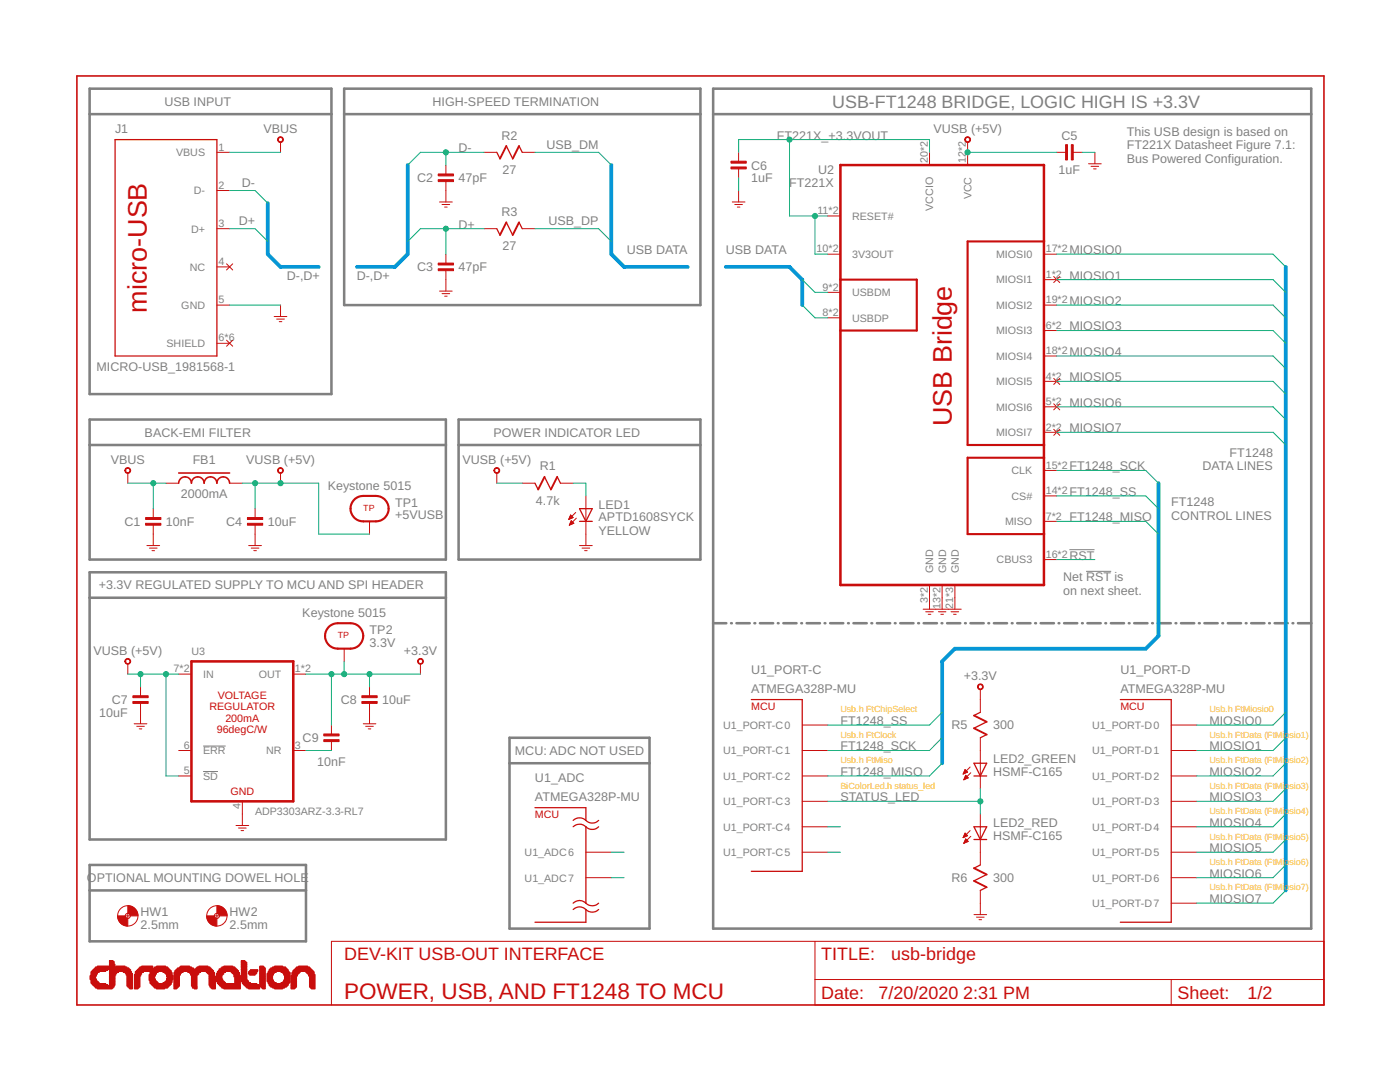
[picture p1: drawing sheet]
<svg xmlns="http://www.w3.org/2000/svg" width="279mm" height="216mm" viewBox="0 0 279 216" stroke-linecap="round" stroke-linejoin="round" font-family="sans-serif">
<defs><g id="words">
<g font-size="5.4" fill="#c90d0c">
<text x="29.3" y="62.4" transform="rotate(-90 29.3 62.4)">micro-USB</text>
<text x="189.9" y="85" transform="rotate(-90 189.9 85)">USB Bridge</text>
</g>
<text font-size="4.5" fill="#c90d0c" x="68.7" y="199.3">POWER, USB, AND FT1248 TO MCU</text>
<text font-size="3.6" fill="#808080" x="166.1" y="21.5">USB-FT1248 BRIDGE, LOGIC HIGH IS +3.3V</text>
<g font-size="3.6" fill="#c90d0c">
<text x="68.7" y="191.6">DEV-KIT USB-OUT INTERFACE</text>
<text x="163.9" y="191.6">TITLE:</text>
<text x="177.9" y="191.6">usb-bridge</text>
<text x="163.9" y="199.3">Date:</text>
<text x="175.3" y="199.3">7/20/2020</text>
<text x="192.2" y="199.3">2:31 PM</text>
<text x="235" y="199.3">Sheet:</text>
<text x="249" y="199.3">1/2</text>
</g>
<g font-size="2.5" fill="#808080">
<text x="32.8" y="21.1">USB INPUT</text>
<text x="86.3" y="21.1">HIGH-SPEED TERMINATION</text>
<text x="23" y="26.6">J1</text>
<text x="52.6" y="26.6">VBUS</text>
<text x="100.1" y="27.9">R2</text>
<text x="109.1" y="29.6">USB_DM</text>
<text x="155" y="27.9">FT</text>
<text x="158.1" y="27.9">221X_+3.3VOUT</text>
<text x="186.3" y="26.6">VUSB (+5V)</text>
<text x="211.8" y="27.9">C5</text>
<text x="224.9" y="27.1">This USB design is based on</text>
<text x="224.9" y="29.8">FT221X Datasheet Figure 7.1:</text>
<text x="91.5" y="30.4">D-</text>
<text x="100.3" y="34.7">27</text>
<text x="149.9" y="33.8">C6</text>
<text x="163.3" y="34.7">U2</text>
<text x="211.3" y="34.7">1uF</text>
<text x="224.9" y="32.4">Bus Powered Configuration.</text>
<text x="48.3" y="37.3">D-</text>
<text x="83.3" y="36.4">C2</text>
<text x="91.5" y="36.4">47pF</text>
<text x="149.9" y="36.4">1uF</text>
<text x="157.5" y="37.3">FT221X</text>
<text x="47.6" y="44.9">D+</text>
<text x="91.5" y="45.6">D+</text>
<text x="100.1" y="43.1">R3</text>
<text x="109.5" y="44.9">USB_DP</text>
<text x="100.3" y="49.9">27</text>
<text x="125.1" y="50.7">USB DATA</text>
<text x="144.9" y="50.7">USB DATA</text>
<text x="213.4" y="50.7">MIOSIO0</text>
<text x="57.2" y="55.8">D-,D+</text>
<text x="71.2" y="55.8">D-,D+</text>
<text x="83.3" y="54.1">C3</text>
<text x="91.5" y="54.1">47pF</text>
<text x="213.4" y="55.8">MIOSIO1</text>
<text x="213.4" y="60.9">MIOSIO2</text>
<text x="213.4" y="65.9">MIOSIO3</text>
<text x="213.4" y="71">MIOSIO4</text>
<text x="19.3" y="74.1">MICRO-USB_1981568-1</text>
<text x="213.4" y="76.1">MIOSIO5</text>
<text x="213.4" y="81.2">MIOSIO6</text>
<text x="28.9" y="87.2">BACK-EMI FILTER</text>
<text x="98.5" y="87.2">POWER INDICATOR LED</text>
<text x="213.4" y="86.3">MIOSIO7</text>
<text x="22.1" y="92.6">VBUS</text>
<text x="38.5" y="92.6">FB1</text>
<text x="49.1" y="92.6">VUSB (+5V)</text>
<text x="92.3" y="92.6">VUSB (+5V)</text>
<text x="107.7" y="93.9">R1</text>
<text x="213.4" y="93.9">FT1248_SCK</text>
<text x="240" y="93.9">DATA LINES</text>
<text x="245.4" y="91.2">FT1248</text>
<text x="36.1" y="99.5">2000mA</text>
<text x="65.4" y="97.7">Keystone 5015</text>
<text x="78.8" y="101.1">TP1</text>
<text x="106.9" y="100.7">4.7k</text>
<text x="119.5" y="101.5">LED1</text>
<text x="213.4" y="99">FT1248_SS</text>
<text x="233.7" y="101.1">FT1248</text>
<text x="24.8" y="104.9">C1</text>
<text x="33.1" y="104.9">10nF</text>
<text x="45.2" y="104.9">C4</text>
<text x="53.4" y="104.9">10uF</text>
<text x="78.8" y="103.7">+5VUSB</text>
<text x="119.5" y="106.8">YELLOW</text>
<text x="119.5" y="104">APTD1608SYCK</text>
<text x="213.4" y="104">FT1248_MISO</text>
<text x="233.7" y="103.7">CONTROL LINES</text>
<text x="213.4" y="111.7">RST</text>
<text x="19.7" y="117.6">+3.3V REGULATED SUPPLY TO MCU AND SPI HEADER</text>
<text x="212.2" y="116">Net RST is</text>
<text x="212.2" y="118.6">on next sheet.</text>
<text x="60.3" y="123.1">Keystone 5015</text>
<text x="18.7" y="130.7">VUSB (+5V)</text>
<text x="73.8" y="129">3.3V</text>
<text x="73.8" y="126.5">TP2</text>
<text x="80.6" y="130.7">+3.3V</text>
<text x="149.9" y="134.5">U1_PORT-C</text>
<text x="192.4" y="135.8">+3.3V</text>
<text x="223.6" y="134.5">U1_PORT-D</text>
<text x="19.8" y="143">10uF</text>
<text x="22.3" y="140.5">C7</text>
<text x="68" y="140.5">C8</text>
<text x="76.3" y="140.5">10uF</text>
<text x="149.9" y="138.3">ATMEGA328P-MU</text>
<text x="223.6" y="138.3">ATMEGA328P-MU</text>
<text x="60.4" y="148.1">C9</text>
<text x="167.7" y="149.7">FT1248_SCK</text>
<text x="167.7" y="144.7">FT1248_SS</text>
<text x="189.9" y="145.6">R5</text>
<text x="198.2" y="145.6">300</text>
<text x="241.4" y="144.7">MIOSIO0</text>
<text x="241.4" y="149.7">MIOSIO1</text>
<text x="63.3" y="152.8">10nF</text>
<text x="102.8" y="150.6">MCU: ADC NOT USED</text>
<text x="167.7" y="154.8">FT1248_MISO</text>
<text x="198.2" y="154.8">HSMF-C165</text>
<text x="198.2" y="152.3">LED2_GREEN</text>
<text x="241.4" y="154.8">MIOSIO2</text>
<text x="106.8" y="159.9">ATMEGA328P-MU</text>
<text x="106.8" y="156.1">U1_ADC</text>
<text x="167.7" y="159.9">STATUS_LED</text>
<text x="241.4" y="159.9">MIOSIO3</text>
<text x="198.2" y="167.5">HSMF-C165</text>
<text x="198.2" y="165">LED2_RED</text>
<text x="241.4" y="165">MIOSIO4</text>
<text x="241.4" y="170.1">MIOSIO5</text>
<text x="17.4" y="176">OPTIONAL MOUNTING DOWEL HOLE</text>
<text x="189.9" y="176">R6</text>
<text x="198.2" y="176">300</text>
<text x="241.4" y="175.1">MIOSIO6</text>
<text x="28" y="185.3">2.5mm</text>
<text x="28" y="182.8">HW1</text>
<text x="45.8" y="185.3">2.5mm</text>
<text x="45.8" y="182.8">HW2</text>
<text x="241.4" y="180.2">MIOSIO7</text>
</g>
<g font-size="2.1" fill="#808080">
<text x="35.1" y="31.2">VBUS</text>
<text x="43.6" y="30">1</text>
<text x="185.1" y="32.6" transform="rotate(-90 185.1 32.6)">20*2</text>
<text x="192.8" y="32.6" transform="rotate(-90 192.8 32.6)">12*2</text>
<text x="38.7" y="38.8">D-</text>
<text x="43.6" y="37.7">2</text>
<text x="193.9" y="39.8" transform="rotate(-90 193.9 39.8)">VCC</text>
<text x="38.2" y="46.4">D+</text>
<text x="43.6" y="45.3">3</text>
<text x="163.1" y="42.7">11*2</text>
<text x="170.1" y="43.9">RESET#</text>
<text x="186.3" y="42" transform="rotate(-90 186.3 42)">VCCIO</text>
<text x="43.6" y="52.9">4</text>
<text x="163" y="50.4">10*2</text>
<text x="170.1" y="51.5">3V3OUT</text>
<text x="198.8" y="51.5">MIOSI0</text>
<text x="208.7" y="50.4">17*2</text>
<text x="37.9" y="54">NC</text>
<text x="164.2" y="58">9*2</text>
<text x="170.1" y="59.1">USBDM</text>
<text x="198.8" y="56.6">MIOSI1</text>
<text x="208.7" y="55.4">1*2</text>
<text x="36.2" y="61.6">GND</text>
<text x="43.6" y="60.5">5</text>
<text x="164.2" y="63.1">8*2</text>
<text x="170.1" y="64.2">USBDP</text>
<text x="198.8" y="61.6">MIOSI2</text>
<text x="208.7" y="60.5">19*2</text>
<text x="208.7" y="65.6">6*2</text>
<text x="33.2" y="69.2">SHIELD</text>
<text x="43.6" y="68.1">6*6</text>
<text x="198.8" y="71.8">MIOSI4</text>
<text x="198.8" y="66.7">MIOSI3</text>
<text x="208.7" y="70.7">18*2</text>
<text x="198.8" y="76.9">MIOSI5</text>
<text x="208.7" y="75.7">4*2</text>
<text x="198.8" y="81.9">MIOSI6</text>
<text x="208.7" y="80.8">5*2</text>
<text x="198.8" y="87">MIOSI7</text>
<text x="208.7" y="85.9">2*2</text>
<text x="201.9" y="94.6">CLK</text>
<text x="208.7" y="93.5">15*2</text>
<text x="201.9" y="99.7">CS#</text>
<text x="208.7" y="98.6">14*2</text>
<text x="200.6" y="104.8">MISO</text>
<text x="208.7" y="103.7">7*2</text>
<text x="198.9" y="112.4">CBUS3</text>
<text x="208.7" y="111.3">16*2</text>
<text x="186.3" y="114.4" transform="rotate(-90 186.3 114.4)">GND</text>
<text x="188.8" y="114.4" transform="rotate(-90 188.8 114.4)">GND</text>
<text x="191.3" y="114.4" transform="rotate(-90 191.3 114.4)">GND</text>
<text x="185.1" y="120.3" transform="rotate(-90 185.1 120.3)">3*2</text>
<text x="187.7" y="121.5" transform="rotate(-90 187.7 121.5)">13*2</text>
<text x="190.2" y="121.5" transform="rotate(-90 190.2 121.5)">21*3</text>
<text x="38.2" y="130.7">U3</text>
<text x="34.6" y="134.2">7*2</text>
<text x="40.5" y="135.3">IN</text>
<text x="51.7" y="135.3">OUT</text>
<text x="58.9" y="134.2">1*2</text>
<text x="36.7" y="149.4">6</text>
<text x="58.9" y="149.4">3</text>
<text x="144.3" y="145.4">U1_PORT-C0</text>
<text x="218" y="145.4">U1_PORT-D0</text>
<text x="36.7" y="154.5">5</text>
<text x="40.5" y="150.5">ERR</text>
<text x="40.5" y="155.6">SD</text>
<text x="53.1" y="150.5">NR</text>
<text x="144.3" y="150.5">U1_PORT-C1</text>
<text x="144.3" y="155.6">U1_PORT-C2</text>
<text x="218" y="150.5">U1_PORT-D1</text>
<text x="218" y="155.6">U1_PORT-D2</text>
<text x="48" y="161.4" transform="rotate(-90 48 161.4)">4</text>
<text x="144.3" y="160.7">U1_PORT-C3</text>
<text x="218" y="160.7">U1_PORT-D3</text>
<text x="50.9" y="162.7">ADP3303ARZ-3.3-RL7</text>
<text x="144.3" y="165.7">U1_PORT-C4</text>
<text x="218" y="165.7">U1_PORT-D4</text>
<text x="104.7" y="170.8">U1_ADC6</text>
<text x="144.3" y="170.8">U1_PORT-C5</text>
<text x="218" y="170.8">U1_PORT-D5</text>
<text x="104.7" y="175.9">U1_ADC7</text>
<text x="218" y="175.9">U1_PORT-D6</text>
<text x="218" y="181">U1_PORT-D7</text>
</g>
<g font-size="2.1" fill="#c90d0c">
<text x="41.8" y="141.7">REGULATOR</text>
<text x="43.4" y="139.5">VOLTAGE</text>
<text x="149.9" y="141.6">MCU</text>
<text x="223.6" y="141.6">MCU</text>
<text x="43.3" y="146.3">96degC/W</text>
<text x="45" y="144">200mA</text>
<text x="46" y="158.6">GND</text>
<text x="106.8" y="163.2">MCU</text>
</g>
<g font-size="1.8" fill="#c90d0c">
<text x="72.5" y="102">TP</text>
<text x="67.4" y="127.4">TP</text>
</g>
<g font-size="1.8" fill="#ffba08">
<text x="167.7" y="142.1">Usb.h FtChipSelect</text>
<text x="241.4" y="142.1">Usb.h FtMiosio0</text>
<text x="167.7" y="147.2">Usb.h FtClock</text>
<text x="241.4" y="147.2">Usb.h FtData (FtMiosio1)</text>
<text x="167.7" y="152.3">Usb.h FtMiso</text>
<text x="241.4" y="152.3">Usb.h FtData (FtMiosio2)</text>
<text x="167.7" y="157.4">BiColorLed.h status_led</text>
<text x="241.4" y="157.4">Usb.h FtData (FtMiosio3)</text>
<text x="241.4" y="162.4">Usb.h FtData (FtMiosio4)</text>
<text x="241.4" y="167.5">Usb.h FtData (FtMiosio5)</text>
<text x="241.4" y="172.6">Usb.h FtData (FtMiosio6)</text>
<text x="241.4" y="177.7">Usb.h FtData (FtMiosio7)</text>
</g>
</g></defs>
<g fill="none" stroke="#808080" stroke-width=".51">
<path d="M17.9 17.7h48.2v60.9h-48.2zM68.7 17.7h71.1v43.2h-71.1zM142.3 17.7h119.4v167.6h-119.4zM17.9 22.8h48.2M68.7 22.8h71.1M142.3 22.8h119.4M17.9 83.7h71.1v28h-71.1zM17.9 88.8h71.1M91.5 83.7h48.3v28h-48.3zM91.5 88.8h48.3M17.9 114.2h71.1v53.3h-71.1zM17.9 119.3h71.1"/>
<path d="M142.3 124.4h2.6M145.9 124.4h.1M147 124.4h2.6M150.6 124.4h.1M151.7 124.4h2.6M155.2 124.4h.2M156.3 124.4h2.7M159.9 124.4h.2M161 124.4h2.6M164.6 124.4h.1M165.7 124.4h2.6M169.2 124.4h.2"/>
<path d="M170.3 124.4h2.7M173.9 124.4h.2M175 124.4h2.7M178.6 124.4h.1M179.7 124.4h2.6M183.2 124.4h.2M184.3 124.4h2.7M187.9 124.4h.2M189 124.4h2.6M192.6 124.4h.1M193.7 124.4h2.6M197.3 124.4h.1"/>
<path d="M198.4 124.4h2.6M201.9 124.4h.2M203 124.4h2.7M206.6 124.4h.2M207.7 124.4h2.6M211.3 124.4h.1M212.4 124.4h2.6M215.9 124.4h.2M217 124.4h2.7M220.6 124.4h.1M221.7 124.4h2.6M225.3 124.4h.1"/>
<path d="M226.4 124.4h2.6M229.9 124.4h.2M231 124.4h2.7M234.6 124.4h.2M235.7 124.4h2.6M239.3 124.4h.1M240.4 124.4h2.6M243.9 124.4h.2M245 124.4h2.7M248.6 124.4h.2M249.7 124.4h2.6M253.3 124.4h.1"/>
<path d="M254.4 124.4h2.6M258 124.4h.1M259 124.4h2.7M101.7 147.2h27.9v38.1h-27.9zM101.7 152.3h27.9M17.9 172.6h43.2v15.2h-43.2zM17.9 177.7h43.2"/>
</g>
<path d="M213.4 109.7h5M216.7 114h5.1M40.5 148.9h4.5M40.5 153.9h3" fill="none" stroke="#808080" stroke-width=".2"/>
<g fill="none" stroke="#c90d0c" stroke-width=".2">
<path d="M43.3 30.4h2.5M43.3 38h2.5M56 28.4v2M89 32.9v1.8M89 36.2v4.1M96.6 30.4h2.5M104.2 30.4h2.6M147.4 30.4v1.8M147.4 33.7v1.8M147.4 38v2.3M185.5 30.4v2.5M193.1 28.4v4.5"/>
<path d="M210.9 30.4h1.8M214.2 30.4h1.8M217.2 32.7h2.6M217.7 33.2h1.6M218.2 33.7h.6M218.5 30.4v2.3M43.3 45.6h2.5M43.3 53.3h2.5M45.2 52.6l1.2 1.3M46.4 52.6l-1.2 1.3M87.7 40.3h2.6M87.7 58.1h2.6"/>
<path d="M88.2 40.8h1.5M88.2 58.6h1.5M88.7 41.3h.5M88.7 59.1h.5M89 50.7v1.8M89 54v4.1M96.6 45.6h2.5M104.2 45.6h2.6M146.1 40.3h2.6M146.6 40.8h1.6M147.2 41.3h.5M165.2 43.1h2.5"/>
<path d="M165.2 50.7h2.5M165.2 58.3h2.5M208.3 55.8h2.6M208.3 50.7h2.6M210.3 55.2l1.2 1.2M211.5 55.2l-1.2 1.2M43.3 60.9h2.5M43.3 68.5h2.5M45.2 67.9l1.2 1.2M46.4 67.9l-1.2 1.2M54.7 63.2h2.6M55.2 63.7h1.5"/>
<path d="M55.7 64.2h.5M56 60.9v2.3M165.2 63.4h2.5M208.3 60.9h2.6M208.3 76.1h2.6M208.3 71h2.6M208.3 66h2.6M210.3 75.5l1.2 1.2M211.5 75.5l-1.2 1.2M25.5 94.4v2M33.1 96.4h2.6M45.8 96.4h2.6"/>
<path d="M56 94.4v2M99.1 94.4v2M104.2 96.4h2.6M111.8 96.4h2.6M116.9 99v9.9M208.3 86.3h2.6M208.3 81.2h2.6M208.3 93.9h2.6M208.3 99h2.6M210.3 85.7l1.2 1.2M210.3 80.6l1.2 1.2M211.5 85.7l-1.2 1.2"/>
<path d="M211.5 80.6l-1.2 1.2M29.3 108.9h2.6M29.8 109.4h1.5M30.3 109.9h.5M30.6 101.5v1.8M30.6 104.8v4.1M49.6 108.9h2.6M50.1 109.4h1.6M50.7 109.9h.5M50.9 101.5v1.8M50.9 104.8v4.1M73.7 104v2.6"/>
<path d="M113.5 103.6h.2M113.6 103.4h.4M113.6 103.3h.7M113.6 104.8h.1M113.7 103.2h.6M113.7 104.6h.3M113.7 103.1h.5M113.7 104.5h.6M113.8 103h.3M113.8 104.4h.7M113.9 102.8h.1M113.9 104.3h.5"/>
<path d="M113.9 102.8l.5 .5-.9 .4zM113.9 104.2h.4M113.9 104h.2M114 103.9l-.4 .9M114 103.9l.5 .5-.9 .4M114 103.9h.1M114.9 102.3l-1.4 1.4M115 103.4l-1.4 1.4M115.7 108.9h2.5M116.2 109.4h1.5M116.7 109.9h.5M185.5 116.7v4.9"/>
<path d="M188 116.7v4.9M190.6 116.7v4.9M208.3 111.7h2.6M208.3 104h2.6M25.5 132.5v2M28 137.1v1.7M35.7 134.5h2.5M58.5 134.5h2.6M68.7 129.4v2.6M73.7 137.1v1.7M83.9 132.5v2M184.2 121.6h7.6"/>
<path d="M184.7 122.1h1.6M185.3 122.6h.5M187.3 122.1h1.5M187.8 122.6h.5M189.8 122.1h1.5M190.3 122.6h.5M195.6 137.6v4.5M26.8 144.4h2.5M27.3 144.9h1.5M27.8 145.4h.5M28 140.4v4M35.7 149.8h2.5"/>
<path d="M35.7 154.8h2.5M48.4 159.9v4.8M58.5 149.8h2.6M66.1 144.7v1.8M66.1 148v1.8M72.5 144.4h2.5M73 144.9h1.5M73.5 145.4h.5M73.7 140.4v4M160.1 149.8h5.1M160.1 154.8h5.1M160.1 144.7h5.1"/>
<path d="M160.1 159.9h5.1M192.3 154.3h.2M192.3 154.2h.4M192.4 154.1h.6M192.4 155.6h.1M192.4 154h.6M192.4 155.4h.3M192.5 153.9h.4M192.5 155.3h.5M192.5 153.7h.3M192.5 155.2h.7M192.6 153.6h.1"/>
<path d="M192.6 155.1h.5M192.6 153.6l.5 .5-.9 .4zM192.6 154.9h.4M192.7 154.8h.1M192.7 154.7l-.4 .9M192.7 154.7l.5 .5-.9 .4M192.7 154.7h.1M193.6 153.1l-1.4 1.4M193.7 154.2l-1.4 1.4M195.6 147.2v10.2M233.7 149.8h5.1M233.7 154.8h5.1"/>
<path d="M233.7 144.7h5.1M233.7 159.9h5.1M47.1 164.7h2.5M47.6 165.2h1.5M48.1 165.7h.5M116.9 170.1h5.1M116.9 175.1h5.1M160.1 165h5.1M160.1 170.1h5.1M192.2 167.1h.1M192.3 167h.3M192.3 166.9h.5"/>
<path d="M192.4 166.8h.7M192.4 168.2h.1M192.4 168.1h.4M192.4 166.6h.6M192.5 166.5h.4M192.5 168h.6M192.5 166.4h.2M192.5 167.9h.7M192.6 166.3h.1M192.6 167.7h.5M192.6 167.6h.3M192.7 167.5h.1"/>
<path d="M192.7 167.4l.5 .5-.9 .4zM193.1 166.8l-.5-.6-.4 .9M193.1 166.8l-.9 .3M193.6 165.7l-1.4 1.4M193.7 166.9l-1.4 1.4M195.6 162.4v10.2M195.6 177.7v4.8M233.7 165h5.1M233.7 170.1h5.1M233.7 175.1h5.1M25 182.8h1M25.5 182.2v1.1"/>
<path d="M42.8 182.8h1M43.3 182.2v1.1M162.6 187.8v12.7h101.6v-12.7h-198.1v12.7M162.6 195.5h101.6M194.4 182.5h2.5M194.9 183h1.5M195.4 183.5h.5M233.7 180.2h5.1M233.7 195.5v5"/>
<circle cx="25.5" cy="182.8" r="2.03"/>
<circle cx="25.5" cy="182.8" r=".51"/>
<circle cx="43.3" cy="182.8" r="2.03"/>
<circle cx="43.3" cy="182.8" r=".51"/>
</g>
<g fill="#c90d0c" stroke="#c90d0c" stroke-width=".2">
<path d="M29.1 104.4h3v.4h-3z"/>
<path d="M29.1 103.3h3v.4h-3z"/>
<path d="M87.5 35.9h3v.3h-3z"/>
<path d="M87.5 34.7h3v.4h-3z"/>
<path d="M87.5 53.6h3v.4h-3z"/>
<path d="M87.5 52.5h3v.4h-3z"/>
<path d="M49.4 104.4h3v.4h-3z"/>
<path d="M49.4 103.3h3v.4h-3z"/>
<path d="M213.8 28.9h.4v3h-.4z"/>
<path d="M212.7 28.9h.3v3h-.3z"/>
<path d="M145.9 33.3h3v.4h-3z"/>
<path d="M145.9 32.2h3v.4h-3z"/>
<path d="M26.5 140h3.1v.4h-3.1z"/>
<path d="M26.5 138.8h3.1v.4h-3.1z"/>
<path d="M72.2 140h3.1v.4h-3.1z"/>
<path d="M72.2 138.8h3.1v.4h-3.1z"/>
<path d="M64.6 147.6h3.1v.4h-3.1z"/>
<path d="M64.6 146.5h3.1v.3h-3.1z"/>
<path d="M19.4 197.2h3v.1h-3z"/>
<path d="M25.9 197.2h.5v.1h-.5z"/>
<path d="M26.8 197.2h.7v.1h-.7z"/>
<path d="M31.2 197.2h1.7v.1h-1.7z"/>
<path d="M34.7 197.2h.6v.1h-.6z"/>
<path d="M38.8 197.2h.5v.1h-.5z"/>
<path d="M42.3 197.2h.7v.1h-.7z"/>
<path d="M44.7 197.2h3.3v.1h-3.3z"/>
<path d="M49.6 197.2h2.2v.1h-2.2z"/>
<path d="M52.4 197.2h.5v.1h-.5z"/>
<path d="M54.8 197.2h1.6v.1h-1.6z"/>
<path d="M58.1 197.2h.7v.1h-.7z"/>
<path d="M62.1 197.2h.8v.1h-.8z"/>
<path d="M19.1 197h3.5v.2h-3.5z"/>
<path d="M25.7 197h.7v.2h-.7z"/>
<path d="M26.8 197h.9v.2h-.9z"/>
<path d="M30.9 197h2.5v.2h-2.5z"/>
<path d="M34.7 197h.8v.2h-.8z"/>
<path d="M38.4 197h.9v.2h-.9z"/>
<path d="M42.1 197h.9v.2h-.9z"/>
<path d="M44.3 197h3.7v.2h-3.7z"/>
<path d="M49.3 197h2.5v.2h-2.5z"/>
<path d="M52.2 197h.7v.2h-.7z"/>
<path d="M54.4 197h2.4v.2h-2.4z"/>
<path d="M58.1 197h.9v.2h-.9z"/>
<path d="M61.9 197h1v.2h-1z"/>
<path d="M18.9 196.8h2.8v.2h-2.8z"/>
<path d="M21.8 196.8h1v.2h-1z"/>
<path d="M25.5 196.8h.9v.2h-.9z"/>
<path d="M26.8 196.8h1.1v.2h-1.1z"/>
<path d="M30.7 196.8h2.9v.2h-2.9z"/>
<path d="M34.7 196.8h.9v.2h-.9z"/>
<path d="M38.4 196.8h.9v.2h-.9z"/>
<path d="M41.9 196.8h1.1v.2h-1.1z"/>
<path d="M44.1 196.8h3.9v.2h-3.9z"/>
<path d="M49.1 196.8h2.7v.2h-2.7z"/>
<path d="M52 196.8h.9v.2h-.9z"/>
<path d="M54 196.8h3.2v.2h-3.2z"/>
<path d="M58.1 196.8h1.1v.2h-1.1z"/>
<path d="M61.8 196.8h1.1v.2h-1.1z"/>
<path d="M18.7 196.6h3v.2h-3z"/>
<path d="M21.8 196.6h1v.2h-1z"/>
<path d="M25.3 196.6h1.1v.2h-1.1z"/>
<path d="M26.8 196.6h1.1v.2h-1.1z"/>
<path d="M30.5 196.6h3.3v.2h-3.3z"/>
<path d="M34.7 196.6h1.1v.2h-1.1z"/>
<path d="M38.2 196.6h1.1v.2h-1.1z"/>
<path d="M41.9 196.6h1.1v.2h-1.1z"/>
<path d="M43.9 196.6h4.1v.2h-4.1z"/>
<path d="M48.9 196.6h4v.2h-4z"/>
<path d="M53.8 196.6h3.6v.2h-3.6z"/>
<path d="M58.1 196.6h1.1v.2h-1.1z"/>
<path d="M61.8 196.6h1.1v.2h-1.1z"/>
<path d="M18.5 196.4h3v.2h-3z"/>
<path d="M21.8 196.4h1.1v.2h-1.1z"/>
<path d="M25.3 196.4h1.1v.2h-1.1z"/>
<path d="M26.8 196.4h1.1v.2h-1.1z"/>
<path d="M30.3 196.4h3.7v.2h-3.7z"/>
<path d="M34.7 196.4h1.1v.2h-1.1z"/>
<path d="M38.2 196.4h1.1v.2h-1.1z"/>
<path d="M41.7 196.4h1.3v.2h-1.3z"/>
<path d="M43.7 196.4h4.3v.2h-4.3z"/>
<path d="M48.7 196.4h2.9v.2h-2.9z"/>
<path d="M51.8 196.4h1.1v.2h-1.1z"/>
<path d="M53.7 196.4h3.8v.2h-3.8z"/>
<path d="M58.1 196.4h1.1v.2h-1.1z"/>
<path d="M61.8 196.4h1.1v.2h-1.1z"/>
<path d="M18.4 196.3h2.7v.1h-2.7z"/>
<path d="M21.8 196.3h1.1v.1h-1.1z"/>
<path d="M25.3 196.3h1.1v.1h-1.1z"/>
<path d="M26.8 196.3h1.1v.1h-1.1z"/>
<path d="M30.1 196.3h4.1v.1h-4.1z"/>
<path d="M34.7 196.3h1.1v.1h-1.1z"/>
<path d="M38.2 196.3h1.1v.1h-1.1z"/>
<path d="M41.7 196.3h1.3v.1h-1.3z"/>
<path d="M43.6 196.3h4.4v.1h-4.4z"/>
<path d="M48.5 196.3h2.8v.1h-2.8z"/>
<path d="M51.8 196.3h1.1v.1h-1.1z"/>
<path d="M53.7 196.3h3.8v.1h-3.8z"/>
<path d="M58.1 196.3h1.1v.1h-1.1z"/>
<path d="M61.8 196.3h1.1v.1h-1.1z"/>
<path d="M18.2 196.1h1.6v.1h-1.6z"/>
<path d="M21.8 196.1h1.1v.1h-1.1z"/>
<path d="M25.3 196.1h1.1v.1h-1.1z"/>
<path d="M26.8 196.1h1.1v.1h-1.1z"/>
<path d="M29.9 196.1h1.7v.1h-1.7z"/>
<path d="M32.5 196.1h1.7v.1h-1.7z"/>
<path d="M34.7 196.1h1.1v.1h-1.1z"/>
<path d="M38.2 196.1h1.1v.1h-1.1z"/>
<path d="M41.7 196.1h1.3v.1h-1.3z"/>
<path d="M43.4 196.1h1.6v.1h-1.6z"/>
<path d="M46.9 196.1h1.1v.1h-1.1z"/>
<path d="M48.3 196.1h1.7v.1h-1.7z"/>
<path d="M51.8 196.1h1.1v.1h-1.1z"/>
<path d="M53.5 196.1h1.6v.1h-1.6z"/>
<path d="M56.1 196.1h1.6v.1h-1.6z"/>
<path d="M58.1 196.1h1.1v.1h-1.1z"/>
<path d="M61.8 196.1h1.1v.1h-1.1z"/>
<path d="M18.2 195.9h1.4v.1h-1.4z"/>
<path d="M21.8 195.9h1.1v.1h-1.1z"/>
<path d="M25.3 195.9h1.1v.1h-1.1z"/>
<path d="M26.8 195.9h1.1v.1h-1.1z"/>
<path d="M29.9 195.9h1.5v.1h-1.5z"/>
<path d="M32.9 195.9h1.5v.1h-1.5z"/>
<path d="M34.7 195.9h1.1v.1h-1.1z"/>
<path d="M38.2 195.9h1.1v.1h-1.1z"/>
<path d="M41.7 195.9h1.3v.1h-1.3z"/>
<path d="M43.3 195.9h1.5v.1h-1.5z"/>
<path d="M46.9 195.9h1.1v.1h-1.1z"/>
<path d="M48.3 195.9h1.3v.1h-1.3z"/>
<path d="M51.8 195.9h1.1v.1h-1.1z"/>
<path d="M53.5 195.9h1.3v.1h-1.3z"/>
<path d="M56.4 195.9h1.5v.1h-1.5z"/>
<path d="M58.1 195.9h1.1v.1h-1.1z"/>
<path d="M61.8 195.9h1.1v.1h-1.1z"/>
<path d="M18.2 195.7h1.2v.2h-1.2z"/>
<path d="M21.8 195.7h1.1v.2h-1.1z"/>
<path d="M25.3 195.7h1.1v.2h-1.1z"/>
<path d="M26.8 195.7h1.1v.2h-1.1z"/>
<path d="M30 195.7h1.2v.2h-1.2z"/>
<path d="M33.1 195.7h1.2v.2h-1.2z"/>
<path d="M34.7 195.7h1.1v.2h-1.1z"/>
<path d="M38.2 195.7h1.1v.2h-1.1z"/>
<path d="M41.7 195.7h1.3v.2h-1.3z"/>
<path d="M43.2 195.7h1.5v.2h-1.5z"/>
<path d="M46.9 195.7h1.1v.2h-1.1z"/>
<path d="M48.1 195.7h1.5v.2h-1.5z"/>
<path d="M51.8 195.7h1.1v.2h-1.1z"/>
<path d="M53.3 195.7h1.3v.2h-1.3z"/>
<path d="M56.6 195.7h1.3v.2h-1.3z"/>
<path d="M58.1 195.7h1.1v.2h-1.1z"/>
<path d="M61.8 195.7h1.1v.2h-1.1z"/>
<path d="M18.2 195.5h1.1v.2h-1.1z"/>
<path d="M21.8 195.5h1.1v.2h-1.1z"/>
<path d="M25.3 195.5h1.1v.2h-1.1z"/>
<path d="M26.8 195.5h1.1v.2h-1.1z"/>
<path d="M29.8 195.5h1.2v.2h-1.2z"/>
<path d="M33.3 195.5h1.1v.2h-1.1z"/>
<path d="M34.7 195.5h1.1v.2h-1.1z"/>
<path d="M38.2 195.5h1.1v.2h-1.1z"/>
<path d="M41.7 195.5h1.3v.2h-1.3z"/>
<path d="M43.2 195.5h1.2v.2h-1.2z"/>
<path d="M46.9 195.5h1.1v.2h-1.1z"/>
<path d="M48.2 195.5h1.2v.2h-1.2z"/>
<path d="M51.8 195.5h1.1v.2h-1.1z"/>
<path d="M53.3 195.5h1.3v.2h-1.3z"/>
<path d="M56.6 195.5h1.3v.2h-1.3z"/>
<path d="M58.1 195.5h1.1v.2h-1.1z"/>
<path d="M61.8 195.5h1.1v.2h-1.1z"/>
<path d="M18 195.3h1.3v.2h-1.3z"/>
<path d="M21.8 195.3h1.1v.2h-1.1z"/>
<path d="M25.3 195.3h1.1v.2h-1.1z"/>
<path d="M26.8 195.3h1.1v.2h-1.1z"/>
<path d="M29.8 195.3h1.2v.2h-1.2z"/>
<path d="M33.3 195.3h1.2v.2h-1.2z"/>
<path d="M34.7 195.3h1.1v.2h-1.1z"/>
<path d="M38.2 195.3h1.1v.2h-1.1z"/>
<path d="M41.7 195.3h1.3v.2h-1.3z"/>
<path d="M43.2 195.3h1.2v.2h-1.2z"/>
<path d="M46.9 195.3h1.1v.2h-1.1z"/>
<path d="M48.2 195.3h1.1v.2h-1.1z"/>
<path d="M51.8 195.3h1.1v.2h-1.1z"/>
<path d="M53.3 195.3h1.1v.2h-1.1z"/>
<path d="M56.8 195.3h1.1v.2h-1.1z"/>
<path d="M58.1 195.3h1.1v.2h-1.1z"/>
<path d="M61.8 195.3h1.1v.2h-1.1z"/>
<path d="M18 195.2h1.1v.1h-1.1z"/>
<path d="M21.8 195.2h1.1v.1h-1.1z"/>
<path d="M25.3 195.2h1.1v.1h-1.1z"/>
<path d="M26.8 195.2h1.1v.1h-1.1z"/>
<path d="M29.8 195.2h1.1v.1h-1.1z"/>
<path d="M33.3 195.2h1.2v.1h-1.2z"/>
<path d="M34.7 195.2h1.1v.1h-1.1z"/>
<path d="M38.2 195.2h1.1v.1h-1.1z"/>
<path d="M41.7 195.2h1.3v.1h-1.3z"/>
<path d="M43.2 195.2h1.1v.1h-1.1z"/>
<path d="M46.9 195.2h1.1v.1h-1.1z"/>
<path d="M48.2 195.2h1.1v.1h-1.1z"/>
<path d="M51.8 195.2h1.1v.1h-1.1z"/>
<path d="M53.3 195.2h1.1v.1h-1.1z"/>
<path d="M56.8 195.2h1.1v.1h-1.1z"/>
<path d="M58.1 195.2h1.1v.1h-1.1z"/>
<path d="M61.8 195.2h1.1v.1h-1.1z"/>
<path d="M18 195h1.1v.1h-1.1z"/>
<path d="M21.8 195h1.1v.1h-1.1z"/>
<path d="M25.3 195h1.1v.1h-1.1z"/>
<path d="M26.8 195h1.1v.1h-1.1z"/>
<path d="M29.8 195h1.1v.1h-1.1z"/>
<path d="M33.4 195h1.1v.1h-1.1z"/>
<path d="M34.7 195h1.1v.1h-1.1z"/>
<path d="M38.2 195h1.1v.1h-1.1z"/>
<path d="M41.7 195h1.3v.1h-1.3z"/>
<path d="M43.2 195h1.1v.1h-1.1z"/>
<path d="M46.9 195h1.1v.1h-1.1z"/>
<path d="M48.2 195h1.1v.1h-1.1z"/>
<path d="M51.8 195h1.1v.1h-1.1z"/>
<path d="M53.3 195h1.1v.1h-1.1z"/>
<path d="M56.8 195h1.1v.1h-1.1z"/>
<path d="M58.1 195h1.1v.1h-1.1z"/>
<path d="M61.8 195h1.1v.1h-1.1z"/>
<path d="M18 194.8h1.1v.1h-1.1z"/>
<path d="M21.8 194.8h1.1v.1h-1.1z"/>
<path d="M25.3 194.8h1.1v.1h-1.1z"/>
<path d="M26.8 194.8h1.1v.1h-1.1z"/>
<path d="M29.8 194.8h1.1v.1h-1.1z"/>
<path d="M33.3 194.8h1.2v.1h-1.2z"/>
<path d="M34.7 194.8h1.1v.1h-1.1z"/>
<path d="M38.2 194.8h1.1v.1h-1.1z"/>
<path d="M41.7 194.8h1.3v.1h-1.3z"/>
<path d="M43.2 194.8h1.1v.1h-1.1z"/>
<path d="M46.7 194.8h1.3v.1h-1.3z"/>
<path d="M48.2 194.8h1.1v.1h-1.1z"/>
<path d="M51.8 194.8h1.1v.1h-1.1z"/>
<path d="M53.3 194.8h1.1v.1h-1.1z"/>
<path d="M56.8 194.8h1.1v.1h-1.1z"/>
<path d="M58.1 194.8h1.1v.1h-1.1z"/>
<path d="M61.8 194.8h1.1v.1h-1.1z"/>
<path d="M18 194.6h1.3v.2h-1.3z"/>
<path d="M21.8 194.6h1.1v.2h-1.1z"/>
<path d="M25.3 194.6h1.1v.2h-1.1z"/>
<path d="M26.8 194.6h1.3v.2h-1.3z"/>
<path d="M29.8 194.6h1.2v.2h-1.2z"/>
<path d="M33.3 194.6h1.2v.2h-1.2z"/>
<path d="M34.7 194.6h1.1v.2h-1.1z"/>
<path d="M38.2 194.6h1.1v.2h-1.1z"/>
<path d="M41.7 194.6h1.1v.2h-1.1z"/>
<path d="M43.2 194.6h1.1v.2h-1.1z"/>
<path d="M46.7 194.6h1.3v.2h-1.3z"/>
<path d="M48.2 194.6h1.1v.2h-1.1z"/>
<path d="M51.8 194.6h1.1v.2h-1.1z"/>
<path d="M53.3 194.6h1.1v.2h-1.1z"/>
<path d="M56.8 194.6h1.1v.2h-1.1z"/>
<path d="M58.1 194.6h1.3v.2h-1.3z"/>
<path d="M61.6 194.6h1.3v.2h-1.3z"/>
<path d="M18.2 194.4h1.1v.2h-1.1z"/>
<path d="M21.8 194.4h1.3v.2h-1.3z"/>
<path d="M25.2 194.4h1.2v.2h-1.2z"/>
<path d="M26.8 194.4h1.3v.2h-1.3z"/>
<path d="M29.8 194.4h1.2v.2h-1.2z"/>
<path d="M33.3 194.4h1.1v.2h-1.1z"/>
<path d="M34.7 194.4h1.3v.2h-1.3z"/>
<path d="M38 194.4h1.5v.2h-1.5z"/>
<path d="M41.7 194.4h1.1v.2h-1.1z"/>
<path d="M43.2 194.4h1.2v.2h-1.2z"/>
<path d="M46.7 194.4h1.1v.2h-1.1z"/>
<path d="M48.2 194.4h1.1v.2h-1.1z"/>
<path d="M49.8 194.4h1.1v.2h-1.1z"/>
<path d="M51.8 194.4h1.1v.2h-1.1z"/>
<path d="M53.3 194.4h1.3v.2h-1.3z"/>
<path d="M56.6 194.4h1.3v.2h-1.3z"/>
<path d="M58.3 194.4h1.1v.2h-1.1z"/>
<path d="M61.6 194.4h1.3v.2h-1.3z"/>
<path d="M18.2 194.2h1.2v.2h-1.2z"/>
<path d="M21.8 194.2h1.3v.2h-1.3z"/>
<path d="M25.2 194.2h1.2v.2h-1.2z"/>
<path d="M27 194.2h1.3v.2h-1.3z"/>
<path d="M30 194.2h1.2v.2h-1.2z"/>
<path d="M33.1 194.2h1.2v.2h-1.2z"/>
<path d="M34.7 194.2h1.3v.2h-1.3z"/>
<path d="M38 194.2h1.7v.2h-1.7z"/>
<path d="M41.5 194.2h1.3v.2h-1.3z"/>
<path d="M43.2 194.2h1.5v.2h-1.5z"/>
<path d="M46.5 194.2h1.3v.2h-1.3z"/>
<path d="M48.2 194.2h1.1v.2h-1.1z"/>
<path d="M49.6 194.2h1.5v.2h-1.5z"/>
<path d="M51.8 194.2h1.1v.2h-1.1z"/>
<path d="M53.3 194.2h1.3v.2h-1.3z"/>
<path d="M56.6 194.2h1.3v.2h-1.3z"/>
<path d="M58.3 194.2h1.2v.2h-1.2z"/>
<path d="M61.4 194.2h1.3v.2h-1.3z"/>
<path d="M18.2 194.1h1.2v.1h-1.2z"/>
<path d="M21.8 194.1h1.5v.1h-1.5z"/>
<path d="M25 194.1h1.2v.1h-1.2z"/>
<path d="M27 194.1h1.3v.1h-1.3z"/>
<path d="M30 194.1h1.2v.1h-1.2z"/>
<path d="M32.9 194.1h1.5v.1h-1.5z"/>
<path d="M34.7 194.1h1.5v.1h-1.5z"/>
<path d="M37.8 194.1h1.9v.1h-1.9z"/>
<path d="M41.3 194.1h1.5v.1h-1.5z"/>
<path d="M43.4 194.1h1.2v.1h-1.2z"/>
<path d="M46.3 194.1h1.5v.1h-1.5z"/>
<path d="M48.2 194.1h1.1v.1h-1.1z"/>
<path d="M49.6 194.1h1.7v.1h-1.7z"/>
<path d="M51.8 194.1h1.1v.1h-1.1z"/>
<path d="M53.5 194.1h1.3v.1h-1.3z"/>
<path d="M56.4 194.1h1.5v.1h-1.5z"/>
<path d="M58.3 194.1h1.4v.1h-1.4z"/>
<path d="M61.2 194.1h1.5v.1h-1.5z"/>
<path d="M18.2 193.9h1.6v.1h-1.6z"/>
<path d="M21.8 193.9h1.9v.1h-1.9z"/>
<path d="M24.6 193.9h1.6v.1h-1.6z"/>
<path d="M27 193.9h1.6v.1h-1.6z"/>
<path d="M29.9 193.9h1.7v.1h-1.7z"/>
<path d="M32.5 193.9h1.7v.1h-1.7z"/>
<path d="M34.9 193.9h1.7v.1h-1.7z"/>
<path d="M37.5 193.9h2.5v.1h-2.5z"/>
<path d="M41.1 193.9h1.5v.1h-1.5z"/>
<path d="M43.4 193.9h1.6v.1h-1.6z"/>
<path d="M46.1 193.9h1.5v.1h-1.5z"/>
<path d="M48.2 193.9h1.1v.1h-1.1z"/>
<path d="M49.6 193.9h1.7v.1h-1.7z"/>
<path d="M51.8 193.9h1.1v.1h-1.1z"/>
<path d="M53.5 193.9h1.6v.1h-1.6z"/>
<path d="M56.1 193.9h1.6v.1h-1.6z"/>
<path d="M58.4 193.9h1.5v.1h-1.5z"/>
<path d="M61 193.9h1.7v.1h-1.7z"/>
<path d="M18.4 193.7h2.7v.1h-2.7z"/>
<path d="M21.8 193.7h4.3v.1h-4.3z"/>
<path d="M27.2 193.7h2.7v.1h-2.7z"/>
<path d="M30.1 193.7h4.1v.1h-4.1z"/>
<path d="M34.9 193.7h7.7v.1h-7.7z"/>
<path d="M43.5 193.7h4.1v.1h-4.1z"/>
<path d="M48.2 193.7h1.1v.1h-1.1z"/>
<path d="M49.8 193.7h1.7v.1h-1.7z"/>
<path d="M51.8 193.7h1.1v.1h-1.1z"/>
<path d="M53.7 193.7h3.8v.1h-3.8z"/>
<path d="M58.4 193.7h4.1v.1h-4.1z"/>
<path d="M18.5 193.5h3v.2h-3z"/>
<path d="M21.8 193.5h4.3v.2h-4.3z"/>
<path d="M27.4 193.5h6.6v.2h-6.6z"/>
<path d="M35.1 193.5h7.3v.2h-7.3z"/>
<path d="M43.7 193.5h3.7v.2h-3.7z"/>
<path d="M48.2 193.5h1.1v.2h-1.1z"/>
<path d="M50 193.5h1.5v.2h-1.5z"/>
<path d="M51.8 193.5h1.1v.2h-1.1z"/>
<path d="M53.7 193.5h3.8v.2h-3.8z"/>
<path d="M58.6 193.5h3.7v.2h-3.7z"/>
<path d="M18.7 193.3h3v.2h-3z"/>
<path d="M21.8 193.3h4.1v.2h-4.1z"/>
<path d="M27.5 193.3h6.3v.2h-6.3z"/>
<path d="M35.3 193.3h3.5v.2h-3.5z"/>
<path d="M38.9 193.3h3.3v.2h-3.3z"/>
<path d="M43.7 193.3h3.5v.2h-3.5z"/>
<path d="M48.2 193.3h1.1v.2h-1.1z"/>
<path d="M51.8 193.3h1.1v.2h-1.1z"/>
<path d="M53.8 193.3h3.6v.2h-3.6z"/>
<path d="M58.8 193.3h3.3v.2h-3.3z"/>
<path d="M18.9 193.1h2.8v.2h-2.8z"/>
<path d="M21.8 193.1h3.9v.2h-3.9z"/>
<path d="M27.7 193.1h2.8v.2h-2.8z"/>
<path d="M30.7 193.1h2.9v.2h-2.9z"/>
<path d="M35.5 193.1h3.1v.2h-3.1z"/>
<path d="M39.1 193.1h3v.2h-3z"/>
<path d="M44.1 193.1h3v.2h-3z"/>
<path d="M48.2 193.1h1.1v.2h-1.1z"/>
<path d="M51.8 193.1h1.1v.2h-1.1z"/>
<path d="M54 193.1h3.2v.2h-3.2z"/>
<path d="M59 193.1h3v.2h-3z"/>
<path d="M19.1 192.9h2.6v.2h-2.6z"/>
<path d="M21.8 192.9h3.5v.2h-3.5z"/>
<path d="M27.9 192.9h2.6v.2h-2.6z"/>
<path d="M30.9 192.9h2.5v.2h-2.5z"/>
<path d="M35.8 192.9h2.4v.2h-2.4z"/>
<path d="M39.3 192.9h2.6v.2h-2.6z"/>
<path d="M44.3 192.9h2.6v.2h-2.6z"/>
<path d="M48.2 192.9h1.1v.2h-1.1z"/>
<path d="M51.8 192.9h.9v.2h-.9z"/>
<path d="M54.4 192.9h2.6v.2h-2.6z"/>
<path d="M59.2 192.9h2.6v.2h-2.6z"/>
<path d="M19.4 192.8h3.5v.1h-3.5z"/>
<path d="M23.1 192.8h1.9v.1h-1.9z"/>
<path d="M28.3 192.8h2.2v.1h-2.2z"/>
<path d="M31.2 192.8h1.9v.1h-1.9z"/>
<path d="M36 192.8h1.8v.1h-1.8z"/>
<path d="M39.7 192.8h1.8v.1h-1.8z"/>
<path d="M44.7 192.8h1.8v.1h-1.8z"/>
<path d="M48.2 192.8h1.1v.1h-1.1z"/>
<path d="M51.8 192.8h.8v.1h-.8z"/>
<path d="M54.8 192.8h1.6v.1h-1.6z"/>
<path d="M59.6 192.8h1.8v.1h-1.8z"/>
<path d="M21.8 192.6h1.1v.1h-1.1z"/>
<path d="M48.2 192.6h1.1v.1h-1.1z"/>
<path d="M21.8 192.4h1.1v.2h-1.1z"/>
<path d="M48.2 192.4h1.1v.2h-1.1z"/>
<path d="M21.8 192.2h1v.2h-1z"/>
<path d="M48.2 192.2h1.1v.2h-1.1z"/>
<path d="M21.8 192h1v.2h-1z"/>
<path d="M48.2 192h1.1v.2h-1.1z"/>
<path d="M21.8 191.8h1v.2h-1z"/>
<path d="M48.1 191.8h1v.2h-1z"/>
<path d="M21.8 191.7h.8v.1h-.8z"/>
<path d="M48.2 191.7h.7v.1h-.7z"/>
</g>
<path d="M101 29.1l-1.2 2.6M103.6 29.1l-1.3 2.6M101 44.4l-1.2 2.5M103.6 44.4l-1.3 2.5M108.7 95.1l-1.3 2.6M111.2 95.1l-1.3 2.6M194.4 142.8l2.5 1.2M194.4 145.3l2.5 1.3M194.4 173.2l2.5 1.3M194.4 175.8l2.5 1.2" fill="none" stroke="#c90d0c" stroke-width=".38"/>
<g fill="none" stroke="#c90d0c" stroke-width=".25">
<path d="M23 27.9h20.3v43.1h-20.3zM99.1 30.4l.7 1.3M101 29.1l1.3 2.6M103.6 29.1l.6 1.3M99.1 45.6l.7 1.3M101 44.4l1.3 2.5M103.6 44.4l.6 1.2M106.8 96.4l.6 1.3M108.7 95.1l1.2 2.6M111.2 95.1l.6 1.3M115.7 101.5h2.5l-1.3 2.5zM115.7 104h2.5"/>
<path d="M149.9 139.6h10.2v34.3h-10.2M223.6 139.6h10.1v44.4h-10.1M194.4 152.3h2.5l-1.3 2.5zM194.4 154.8h2.5M195.6 142.1l-1.2 .7M196.9 144l-2.5 1.3M196.9 146.6l-1.3 .6M106.8 161.2h10.1v2.5M114.4 165a1.84 1.84 0 0 1 2.5 0M114.4 163.7a1.84 1.84 0 0 1 2.5 0M116.9 165a1.79 1.79 0 0 0 2.6 0M116.9 163.7a1.79 1.79 0 0 0 2.6 0"/>
<path d="M116.9 165v15.2M194.4 165h2.5l-1.3 2.5zM194.4 167.5h2.5M195.6 172.6l-1.2 .6M196.9 174.5l-2.5 1.3M196.9 177l-1.3 .7M114.4 181.5a1.79 1.79 0 0 1 2.5 0M114.4 180.2a1.79 1.79 0 0 1 2.5 0M116.9 181.5a1.79 1.79 0 0 0 2.6 0M116.9 180.2a1.79 1.79 0 0 0 2.6 0M116.9 181.5v2.5h-10.1"/>
</g>
<path d="M15.3 15.2h248.9v185.3h-248.9zM35.7 96.4a1.27 1.27 0 0 1 1.2-1.3 1.27 1.27 0 0 1 1.3 1.3 1.27 1.27 0 0 1 1.3-1.3 1.27 1.27 0 0 1 1.2 1.3 1.27 1.27 0 0 1 1.3-1.3 1.27 1.27 0 0 1 1.3 1.3 1.27 1.27 0 0 1 1.3-1.3 1.27 1.27 0 0 1 1.2 1.3M35.7 94.4h10.1" fill="none" stroke="#c90d0c" stroke-width=".32"/>
<g fill="#c90d0c" stroke="#c90d0c" stroke-width=".2">
<path d="M55.6 27.5a.58 .58 0 0 1 .9 .1 .58 .58 0 0 1-.4 .8 .58 .58 0 0 1-.7-.5h.1a.43 .43 0 0 1 .6-.5 .43 .43 0 0 1 .2 .7 .43 .43 0 0 1-.7-.1l-.2-.1z" fill-rule="evenodd"/>
<path d="M25.1 93.5a.58 .58 0 0 1 .9 .1 .58 .58 0 0 1-.4 .8 .58 .58 0 0 1-.7-.5h.2a.44 .44 0 0 1 .6-.4 .44 .44 0 0 1 .1 .7 .44 .44 0 0 1-.7-.2v-.1h-.2z" fill-rule="evenodd"/>
<path d="M55.6 93.5a.58 .58 0 0 1 .9 .1 .58 .58 0 0 1-.4 .8 .58 .58 0 0 1-.7-.5h.1a.43 .43 0 0 1 .6-.4 .43 .43 0 0 1 .2 .6 .43 .43 0 0 1-.7-.1l-.2-.1z" fill-rule="evenodd"/>
<path d="M192.7 27.5a.58 .58 0 0 1 .9 .1 .58 .58 0 0 1-.3 .8 .58 .58 0 0 1-.8-.5h.2a.43 .43 0 0 1 .6-.5 .43 .43 0 0 1 .1 .7 .43 .43 0 0 1-.7-.1l-.2-.1z" fill-rule="evenodd"/>
<path d="M98.7 93.5a.58 .58 0 0 1 1 .1 .58 .58 0 0 1-.4 .8 .58 .58 0 0 1-.7-.5h.1a.44 .44 0 0 1 .7-.4 .44 .44 0 0 1 0 .7 .44 .44 0 0 1-.7-.2v-.1h-.1z" fill-rule="evenodd"/>
<path d="M25.1 131.6a.58 .58 0 0 1 .9 .1 .58 .58 0 0 1-.3 .8 .58 .58 0 0 1-.8-.5h.2a.44 .44 0 0 1 .6-.4 .44 .44 0 0 1 .1 .7 .44 .44 0 0 1-.7-.2v-.1h-.2z" fill-rule="evenodd"/>
<path d="M83.5 131.6a.58 .58 0 0 1 .9 .1 .58 .58 0 0 1-.3 .8 .58 .58 0 0 1-.8-.5h.2a.43 .43 0 0 1 .6-.4 .43 .43 0 0 1 .1 .6 .43 .43 0 0 1-.7-.1l-.2-.1z" fill-rule="evenodd"/>
<path d="M195.2 136.6a.58 .58 0 0 1 1 .1 .58 .58 0 0 1-.4 .9 .58 .58 0 0 1-.7-.5h.1a.43 .43 0 0 1 .6-.5 .43 .43 0 0 1 .2 .7 .43 .43 0 0 1-.7-.1l-.2-.1z" fill-rule="evenodd"/>
<path d="M25.5 180.7a2.04 2.04 0 0 1 2 2.1h-1.5l-.2-.4-.3-.2z" fill-rule="evenodd"/>
<path d="M23.5 182.8h1.5l.2 .4 .3 .1v1.5a2 2 0 0 1-2-2z" fill-rule="evenodd"/>
<path d="M43.3 180.7a2.04 2.04 0 0 1 2 2.1h-1.5l-.2-.4-.3-.2z" fill-rule="evenodd"/>
<path d="M41.3 182.8h1.5l.2 .4 .3 .1v1.5a2 2 0 0 1-2-2z" fill-rule="evenodd"/>
</g>
<path d="M167.7 32.9h40.6v83.8h-40.6zM38.2 132h20.3v27.9h-20.3z" fill="none" stroke="#c90d0c" stroke-width=".51"/>
<path d="M167.7 55.8h15.3v10.2h-15.3M208.3 48.2h-15.2v40.6h15.2M70.8 99.5a2.47 2.47 0 0 1 1.7-.5h2.5a2.54 2.54 0 0 1 2.6 2.5 2.54 2.54 0 0 1-2.6 2.5h-2.5a2.55 2.55 0 0 1-2.4-1.6 2.55 2.55 0 0 1 .7-2.9zM208.3 91.3h-15.2v15.3h15.2M65.8 124.9a2.58 2.58 0 0 1 1.6-.5h2.6a2.54 2.54 0 0 1 2.5 2.5 2.54 2.54 0 0 1-2.5 2.5h-2.6a2.55 2.55 0 0 1-2.4-1.6 2.55 2.55 0 0 1 .8-2.9z" fill="none" stroke="#c90d0c" stroke-width=".42"/>
<path d="M81.4 32.9v17.8l-2.6 2.6h-7.6M122 32.9v17.8l2.5 2.6h12.7M53.4 40.6v10.1l2.6 2.6h7.6M144.9 53.3h12.7l2.5 2.5v5.1M256.6 53.3v124.4M231.2 96.4v30.5l-2.5 2.5h-38.1l-2.6 2.6v20.3" fill="none" stroke="#0696d7" stroke-width=".76"/>
<g fill="none" stroke="#0dab76" stroke-width=".2">
<path d="M45.8 30.4h10.2M45.8 38h5.1l2.5 2.6M89 30.4v2.5M96.6 30.4h-12.7l-2.5 2.5M106.8 30.4h12.7l2.5 2.5M147.4 30.4v-2.5h38.1v2.5M147.4 35.5v2.5M157.6 27.9v15.2h7.6M193.1 30.4h17.8M216 30.4h2.5M45.8 45.6h5.1l2.5 2.6M89 45.6v5.1"/>
<path d="M96.6 45.6h-12.7l-2.5 2.6M106.8 45.6h12.7l2.5 2.6M160.1 55.8l2.5 2.5h2.6M162.6 43.1v7.6h2.6M210.9 50.7h43.2l2.5 2.6M210.9 55.8h43.2l2.5 2.5M45.8 60.9h10.2M160.1 60.9l2.5 2.5h2.6M210.9 60.9h43.2l2.5 2.5M210.9 66h43.2l2.5 2.5M210.9 71h43.2l2.5 2.6M210.9 76.1h43.2l2.5 2.5"/>
<path d="M25.5 96.4h7.6M30.6 96.4v5.1M48.4 96.4h15.2v10.2h10.1M50.9 96.4v5.1M99.1 96.4h5.1M114.4 96.4h2.5v2.6M210.9 93.9h17.8l2.5 2.5M210.9 99h17.8l2.5 2.5M210.9 81.2h43.2l2.5 2.5M210.9 86.3h43.2l2.5 2.5M210.9 104h17.8l2.5 2.6M210.9 111.7h7.6"/>
<path d="M25.5 134.5h10.2M28 134.5v2.6M33.1 134.5v20.3h2.6M61.1 134.5h22.8M66.1 134.5v10.2M68.7 132v2.5M73.7 134.5v2.6M61.1 149.8h5M165.2 159.9h30.4M188 147.2l-2.5 2.6h-20.3M188 142.1l-2.5 2.6h-20.3M188 152.3l-2.5 2.5h-20.3"/>
<path d="M195.6 157.4v5M256.6 147.2l-2.5 2.6h-15.3M256.6 142.1l-2.5 2.6h-15.3M256.6 152.3l-2.5 2.5h-15.3M256.6 157.4l-2.5 2.5h-15.3M122 170.1h2.5M122 175.1h2.5M165.2 165h2.5M165.2 170.1h2.5M256.6 162.4l-2.5 2.6h-15.3M256.6 167.5l-2.5 2.6h-15.3M256.6 172.6l-2.5 2.5h-15.3"/>
<path d="M256.6 177.7l-2.5 2.5h-15.3"/>
</g>
<g fill="#0dab76" stroke="#0dab76" stroke-width=".2">
<circle cx="89" cy="45.6" r=".51"/>
<circle cx="89" cy="30.4" r=".51"/>
<circle cx="30.6" cy="96.4" r=".51"/>
<circle cx="193.1" cy="30.4" r=".51"/>
<circle cx="50.9" cy="96.4" r=".51"/>
<circle cx="56" cy="96.4" r=".51"/>
<circle cx="28" cy="134.5" r=".51"/>
<circle cx="33.1" cy="134.5" r=".51"/>
<circle cx="162.6" cy="43.1" r=".51"/>
<circle cx="157.6" cy="27.9" r=".51"/>
<circle cx="73.7" cy="134.5" r=".51"/>
<circle cx="66.1" cy="134.5" r=".51"/>
<circle cx="68.7" cy="134.5" r=".51"/>
<circle cx="195.6" cy="159.9" r=".51"/>
</g>
<use href="#words"/>
</svg>
